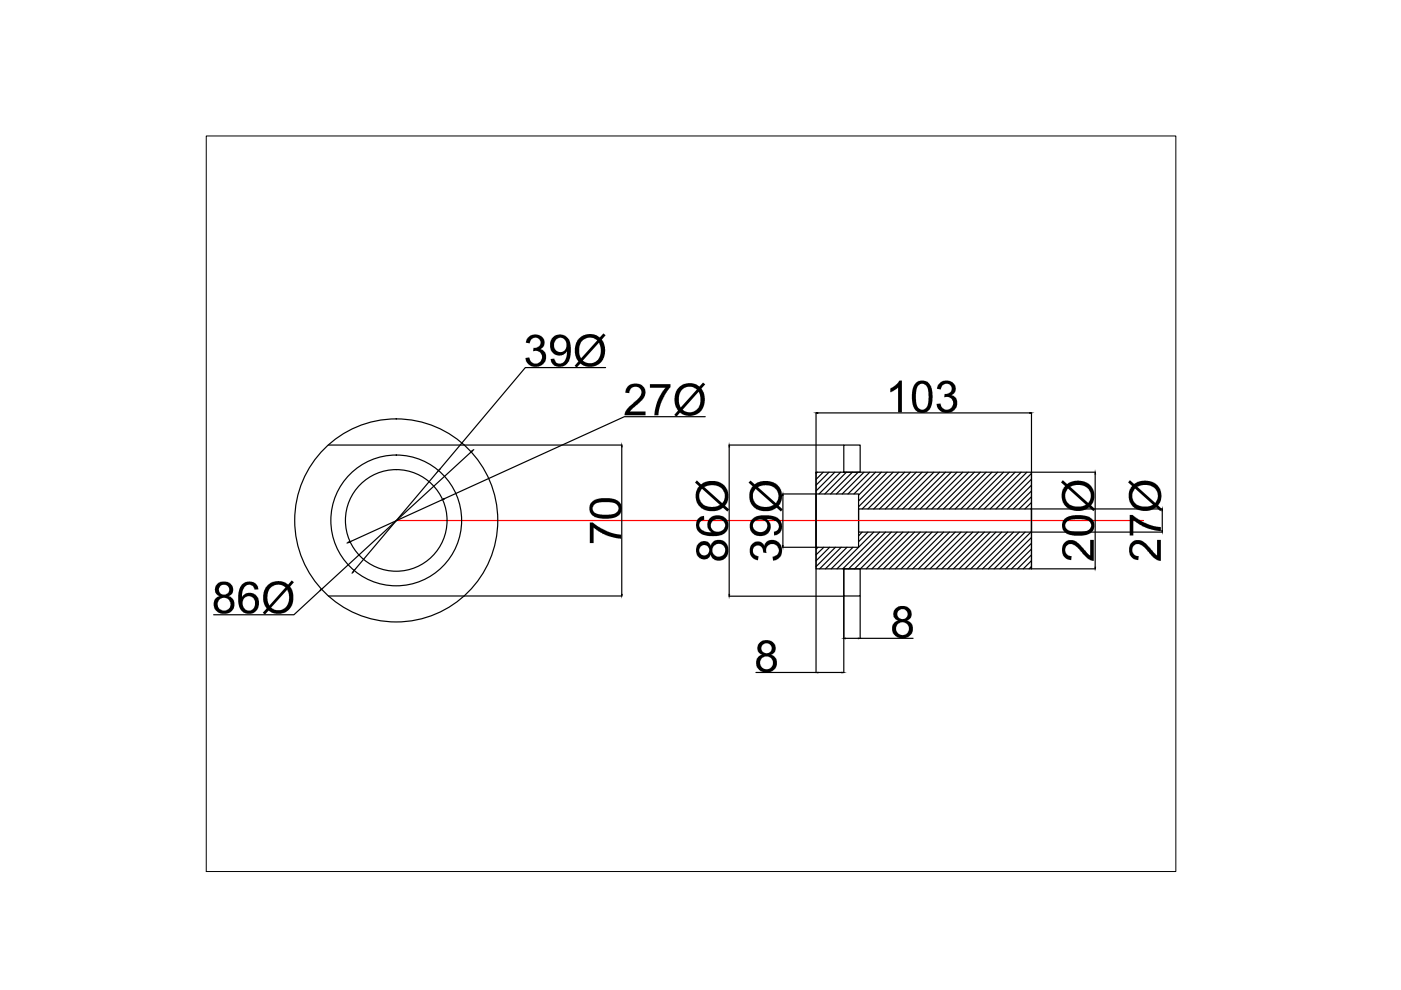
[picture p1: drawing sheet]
<svg xmlns="http://www.w3.org/2000/svg" width="297mm" height="210mm" viewBox="0 0 297 210" stroke-linecap="round" stroke-linejoin="round" font-family="sans-serif">
<!-- layer: 0 -->
<g fill="none" stroke="#000" stroke-width=".25">
<path d="M128.4 77.9h-17l-18.2 21.6M69.6 94.4h62.3M93 99.8l-17.9 21.1M99.9 95.8l-31.7 29.1M100.5 95.3l-.3 .2M131.8 94.7v31.3M149.5 88.3h-17.1l-38.2 17.4M154.6 94.4h24.3M154.6 94.7v31.3M173 87.5v55.1M173.4 87.5h44.9M178.9 94.4h3.5v5.7h-3.5z"/>
<path d="M218.7 87.5v33.1h13.5M73.9 115l-.3 .1M93.9 105.9l-19.6 9M165.9 116h7.1M165.9 104.7h7.1M166 105.1v10.6M173 100.1h45.7v20.5h-45.7zM173 104.7h9v11.3h-9zM173.3 100.1l-.3 .3M173.4 116l-.4 .4M174.5 100.1l-1.5 1.5M174.7 116l-1.7 1.6"/>
<path d="M175.8 100.1l-2.8 2.8M175.9 116l-2.9 2.9M177 100.1l-4 4M177.1 116l-4.1 4.1M178.2 100.1l-4.5 4.6M178.4 116l-4.6 4.6M179.5 100.1l-4.6 4.6M179.6 116l-4.6 4.6M180.7 100.1l-4.6 4.6M180.8 116l-4.6 4.6M181.9 100.1l-4.6 4.6M182 107.9h36.7v4.9h-36.7z"/>
<path d="M182.8 112.8l-.8 .8M183.2 100.1l-4.6 4.6M184 112.8l-2 2.1M184.4 100.1l-4.6 4.6M185.3 112.8l-7.8 7.8M185.6 100.1l-4.5 4.6M186.5 112.8l-7.8 7.8M186.9 100.1l-4.9 4.9M187.7 112.8l-7.8 7.8M188.1 100.1l-6.1 6.1M189 112.8l-7.8 7.8M189.4 100.1l-7.4 7.3"/>
<path d="M190.2 112.8l-7.8 7.8M190.6 100.1l-7.8 7.8M191.4 112.8l-7.8 7.8M191.8 100.1l-7.8 7.8M192.7 112.8l-7.8 7.8M193 100.1l-7.7 7.8M193.9 112.8l-7.8 7.8M194.3 100.1l-7.8 7.8M195.1 112.8l-7.8 7.8M195.5 100.1l-7.8 7.8M196.4 112.8l-7.8 7.8M196.7 100.1l-7.8 7.8"/>
<path d="M197.6 112.8l-7.8 7.8M198 100.1l-7.8 7.8M198.8 112.8l-7.7 7.8M199.2 100.1l-7.8 7.8M200.1 112.8l-7.8 7.8M200.4 100.1l-7.7 7.8M201.3 112.8l-7.8 7.8M201.7 100.1l-7.8 7.8M202.5 112.8l-7.8 7.8M202.9 100.1l-7.8 7.8M203.8 112.8l-7.8 7.8M204.1 100.1l-7.8 7.8"/>
<path d="M205 112.8l-7.8 7.8M205.4 100.1l-7.8 7.8M206.2 112.8l-7.7 7.8M206.6 100.1l-7.8 7.8M207.5 112.8l-7.8 7.8M207.9 100.1l-7.9 7.8M208.7 112.8l-7.8 7.8M209.1 100.1l-7.8 7.8M209.9 112.8l-7.8 7.8M210.3 100.1l-7.8 7.8M211.2 112.8l-7.8 7.8M211.5 100.1l-7.7 7.8"/>
<path d="M212.4 112.8l-7.8 7.8M212.8 100.1l-7.8 7.8M213.7 112.8l-7.9 7.8M214 100.1l-7.8 7.8M214.9 112.8l-7.8 7.8M215.2 100.1l-7.8 7.8M216.1 112.8l-7.8 7.8M216.5 100.1l-7.8 7.8M217.3 112.8l-7.7 7.8M217.7 100.1l-7.8 7.8M218.6 112.8l-7.8 7.8M218.7 100.4l-7.5 7.5"/>
<path d="M218.7 101.6l-6.3 6.3M218.7 102.9l-5.1 5M218.7 104.1l-3.9 3.8M218.7 105.3l-2.6 2.6M218.7 106.6l-1.4 1.3M218.7 107.8l-.1 .1M218.7 114l-6.7 6.6M218.7 115.2l-5.5 5.4M218.7 116.4l-4.2 4.2M218.7 117.6l-3 3M218.7 118.9l-1.7 1.7M218.7 100.1h13.5"/>
<path d="M218.7 112.8h27.8M218.7 107.9h27.8M232.2 100.5v19.8M246.4 108.3v4.2M67.9 125.2l-5.6 5.1h-17M69.6 126.4h62.3M74.9 121.2l-.3 .3M154.6 126.4h24.3M178.9 120.6h3.5v5.8h-3.5zM178.9 120.7v21.9M179.2 135.3h2.8M182.4 126.4v9"/>
<path d="M182.4 135.3h11.2M218.7 120.1l-.5 .5M160.3 142.6h12.7M173.4 142.6h5.1"/>
<circle cx="84" cy="110.3" r="21.5"/>
<circle cx="84" cy="110.3" r="10.8"/>
<circle cx="84" cy="110.3" r="13.9"/>
</g>
<path d="M84 110.4h158.4" fill="none" stroke="#f00" stroke-width=".25"/>
<g fill="#000" stroke="#000" stroke-width=".21">
<path d="M93.2 99.5l-.2 .3zM100.1 95.5l.1 .1-.3 .2zM131.8 94.4l.1 .3h-.1zM154.6 94.4l.1 .3h-.1zM173 87.5h.4v.1zM218.3 87.5h.4l-.4 .1zM73.9 114.9h.4l-.3 .2zM93.9 105.9l.2-.2 .1 .1zM165.9 115.7h.1v.3zM166 104.7v.4h-.1zM232.2 100.1l.1 .4h-.1zM246.3 112.5h.2l-.1 .3z"/>
<path d="M246.4 107.9l.1 .4h-.2zM67.9 125.1l.3-.2-.3 .3zM75.1 120.9l-.2 .4-.1-.1zM131.8 126h.1l-.1 .4zM154.6 126h.1l-.1 .4zM178.9 135.3h.3v.1zM182 135.3h.4l-.4 .1zM232.2 120.3h.1l-.1 .3zM173 142.6l.4-.1v.2zM178.5 142.5l.4 .1-.4 .1z"/>
</g>
<g fill="#000">
<path d="M111.9 71.6l.5-.4 .6-.2 .7-.1 .8 .3a1.59 1.59 0 0 1 .9 1.4 1.59 1.59 0 0 1-.8 1.4l.2 .1a1.94 1.94 0 0 1 1 2 1.94 1.94 0 0 1-1.6 1.6h-1.3l-.8-.4-.4-.5-.3-.9 .8-.1 .1 .2a1.35 1.35 0 0 0 1.7 1 1.35 1.35 0 0 0 .8-1.8 1.35 1.35 0 0 0-1.8-.7l.1-.8a1.13 1.13 0 0 0 1.5-.8 1.13 1.13 0 0 0-.9-1.3 1.13 1.13 0 0 0-1.3 1l-.1 .2-.8-.2zM133.1 81.9l.9-.5 1-.1 .8 .2 .7 .5 .4 1.1-.2 .9-.7 1-2.4 2.2h3.3v.9h-4.5l.1-.5 .6-1.1 2.5-2.3a1.28 1.28 0 0 0-.4-2.1 1.28 1.28 0 0 0-1.8 1.3l-.8-.1 .1-.6zM137.8 81.4h4.4v.7l-1.2 1.6-.9 1.8-.5 2.6h-.9l.3-1.7 .4-1.5 .6-1.2 1.1-1.5h-3.3zM188.8 82.4l1.1-.7 .8-1h.5v6.7h-.8v-5.2l-1.6 1zM199.2 81.3l.9-.6 1.3 .1a1.58 1.58 0 0 1 1.2 1.4 1.58 1.58 0 0 1-.9 1.6l.2 .1a1.88 1.88 0 0 1 .2 3.3l-1.1 .3h-.8l-.7-.3-.6-.5-.4-1.1h.9a1.35 1.35 0 0 0 1.6 1.2 1.35 1.35 0 0 0 1-1.7 1.35 1.35 0 0 0-1.8-.9l.2-.7a1.13 1.13 0 0 0 1.4-.9 1.13 1.13 0 0 0-1-1.3 1.13 1.13 0 0 0-1.3 1v.3l-.9-.2zM125.1 110.8h.6l1.2 .9 1.9 1 1.5 .5 1.4 .2v.8l-1.7-.2-1.3-.5-1.4-.6-1.4-1.1v3.3h-.8zM159.4 115.4l.2-.2a1.49 1.49 0 0 1 2.5 .5 1.87 1.87 0 0 1 1.6-1.2 1.87 1.87 0 0 1 1.8 .9l.3 .8v.7l-.4 1.2-.5 .4-1 .4-.1-.9a1.35 1.35 0 0 0 1.3-1.6 1.35 1.35 0 0 0-1.8-1 1.35 1.35 0 0 0-.8 1.9l-.7-.2v-.1a1.14 1.14 0 0 0-1-1.3 1.14 1.14 0 0 0-1.3 1 1.14 1.14 0 0 0 1.2 1.2l.1 .1-.1 .8h-.1l-1-.5-.6-.8v-1.1zM225.8 115l.8-.5 1.3 .2 .9 .6 1.7 1.9 .6 .6v-3.3h.8v4.4l-.5-.1-.8-.4-2.5-2.6a1.28 1.28 0 0 0-2.2 .3 1.28 1.28 0 0 0 1.3 1.8l-.1 .8h-.2l-.9-.3-.7-.8-.1-.7v-.9zM239.5 109.2h.7l1.5 1.1 1.6 .8 1.3 .4 1.5 .3v.8l-1.4-.2-1.5-.4-1.6-.8-1.3-1v3.3h-.8zM240 115l.8-.5 1.3 .1 .7 .5 2.5 2.7v-3.3h.8v4.4h-.4l-1-.6-2.4-2.5a1.28 1.28 0 0 0-2.2 .3 1.28 1.28 0 0 0 1.3 1.8l-.1 .8h-.2l-.9-.3-.7-.9-.1-1.3 .2-.8z"/>
<path d="M117.3 71.5l1-.5h1l1.1 .7 .5 1 .1 2-.3 1.7-.8 1-.7 .3-.7 .1a1.74 1.74 0 0 1-1.7-1.7l.7-.1a1.26 1.26 0 0 0 1.3 1.1 1.26 1.26 0 0 0 1.2-1.2l.2-1.4-.1 .1a2.01 2.01 0 0 1-2.5 .5 2.01 2.01 0 0 1-1-2.3l.2-.5zM118.1 71.8l-.1 .1a1.47 1.47 0 0 0-.4 2.1 1.47 1.47 0 0 0 2 .4 1.54 1.54 0 0 0 .5-1.8 1.54 1.54 0 0 0-1.7-.9z"/>
<path d="M122.7 71.8l.7-.6 1.1-.3 1.6 .1 1 .5 .8-.8 .5 .4-.8 .9 .5 .8 .2 1.7-.2 1.3-.8 1.2-.5 .3-1.3 .5-1.3-.1-1.1-.6-.8 .8-.5-.3 .8-1-.6-1.1-.1-1.7 .2-1zM123.6 72.1l-.5 .6-.3 1 .1 1.4 .3 .9 3.4-3.8-.7-.5-.6-.1h-.8zM127 72.6l-3.4 3.9h.1l.8 .5h1l.8-.3 .4-.4 .5-.8 .2-.8-.1-1z"/>
<path d="M143.9 82.2l1.2-.8 .8-.2 1.5 .2 .9 .6 .8-.9 .4 .4-.8 .9 .7 1.3v1.9l-.5 1.2-.7 .7-.9 .5-.7 .2-1.5-.2-.9-.5-.8 .8-.4-.3 .8-1-.6-1-.2-1.6 .3-1.3zM144.7 82.5l-.6 .9-.2 .8 .1 1.3 .3 .9 3.4-3.8-1.1-.6-1.1 .1zM148.1 83.1l-3.4 3.8 .8 .4 1 .1 1.1-.4 .4-.5 .5-1.3v-1.2z"/>
<path d="M194 81.4l.9-.6h1.2a2.68 2.68 0 0 1 1.6 2.7v1.5l-.5 1.6a2.07 2.07 0 0 1-2.4 .8 2.07 2.07 0 0 1-1.4-2.1v-2.5zM194.9 81.6l-.5 .7-.2 1.3v1.6l.2 .8a1.19 1.19 0 0 0 1.4 .8 1.19 1.19 0 0 0 1-1.3l.1-1.5-.3-1.8a1.18 1.18 0 0 0-1.7-.6z"/>
<path d="M125.4 106.5l.9-.6 1.2-.3 2.1 .1 .7 .1 .8 .5a2.07 2.07 0 0 1 .5 2.4 2.07 2.07 0 0 1-2.1 1.2h-2.4l-.8-.2-.7-.4-.6-1.2v-.9zM126.1 106.9a1.24 1.24 0 0 0-.3 1.4 1.24 1.24 0 0 0 1.3 .8h1.9l1.4-.3a1.19 1.19 0 0 0 .7-1.3 1.19 1.19 0 0 0-1.2-.9l-2.3-.1-.9 .1z"/>
<path d="M147.7 101.9l.9 .8 .8-.5 .7-.2h1.5l1.2 .4 .9 .6 .6 1.1 .1 .7-.1 1.4-.6 1 .9 .8-.4 .5-.9-.8-1.5 .6h-1.7l-1-.3-1-.8-.4-.8-.2-.9 .1-1.4 .6-1-.8-.8zM148.8 103.6l-.5 .9v1l.2 .8 .6 .7 .7 .3 .9 .2 .9-.1 1.1-.3zM149.3 103.3l3.8 3.4 .1-.1 .3-.6 .2-1.2-.4-.8-.4-.6-.6-.3-1-.2-1.1 .1z"/>
<path d="M148.1 109.9l.7-.4 .5-.1v.8a1.24 1.24 0 0 0-1.1 1.2 1.24 1.24 0 0 0 1.2 1.2l1.5 .3-.4-.4a2.05 2.05 0 0 1-.1-2.6 2.05 2.05 0 0 1 2.6-.5l.5 .2 .5 .5a2.29 2.29 0 0 1 .1 2.5 2.29 2.29 0 0 1-2.3 1.1l-1.8-.1-.9-.2-.9-.5-.5-.7-.1-.7 .1-.9zM151.1 110.4a1.46 1.46 0 0 0 .2 2.1 1.46 1.46 0 0 0 2-.2 1.35 1.35 0 0 0 .2-1.7 1.35 1.35 0 0 0-1.6-.5z"/>
<path d="M148 115.4l.4-.4a1.47 1.47 0 0 1 2.3 .7l.1-.3a2 2 0 0 1 2.6-.7 2 2 0 0 1 1 2.4l-.3 .9-.6 .6-.8 .3-1-.1a1.73 1.73 0 0 1-1-1.2 1.63 1.63 0 0 1-2 .9 1.63 1.63 0 0 1-1.1-1.9zM148.2 116.7a1.1 1.1 0 0 0 2.2 0 1.1 1.1 0 0 0-2.2 0zM151 116.6a1.4 1.4 0 0 0 2.8 0 1.4 1.4 0 0 0-2.8 0z"/>
<path d="M158.7 102.3l.4-.4 .9 .8 1.3-.6 1.5-.1 1.1 .2 .9 .6 .6 .7 .4 1.2-.1 1.3-.6 1.2 .8 .8-.3 .5-.9-.8-1.5 .6-1.4 .1-1.2-.4-.8-.5-.6-.8-.3-1.1 .1-1.4 .6-1.1zM160.2 103.6l-.5 .8-.1 1.1 .4 1 .4 .4 .8 .5 .8 .1 1.2-.1 .8-.3zM160.7 103.3l3.8 3.4 .5-1 .1-.7-.4-1-.5-.6-.7-.4-1.1-.1-.9 .1z"/>
<path d="M159.4 110.2l.4-.4 1-.5h2.9l1.4 .7 .5 .7 .2 .6a1.79 1.79 0 0 1-1.7 2.2v-.8a1.26 1.26 0 0 0 1-1.3 1.26 1.26 0 0 0-1.3-1.2l-1.3-.1 .4 .3 .5 .8v.7l-.2 .6-.5 .7-.5 .3-1.2 .2-1.1-.4-.8-.8-.1-1.3zM160.1 110.5a1.44 1.44 0 0 0-.1 1.8 1.44 1.44 0 0 0 1.8 .4 1.38 1.38 0 0 0 .7-1.8 1.38 1.38 0 0 0-1.9-.7z"/>
<path d="M225.3 101.8l.9 .8 1.2-.5 1.4-.2 1.2 .3 1.2 .7 .7 1.1 .1 .7-.1 1.4-.6 1 .9 .9-.4 .4-.9-.8-1.3 .6-1.8 .1-1-.3-1-.7-.5-1-.2-.8 .1-1.4 .6-1-.8-.8zM226.4 103.6l-.5 .8-.1 1 .3 .9 .6 .6 1.3 .5h1.4l.9-.4zM226.9 103.2l3.8 3.4h.1l.3-.6 .2-1.1-.2-.8-.6-.7-.7-.4-.8-.2-1.1 .1z"/>
<path d="M225.6 110.2l.7-.6 1.2-.3h2.6l1 .4 .6 .5 .2 .5 .1 .8a2.34 2.34 0 0 1-2.6 2.1l-2.4-.1-1.3-.7-.4-.6-.1-.6 .1-.9zM226.2 110.6a1.24 1.24 0 0 0-.2 1.4 1.24 1.24 0 0 0 1.3 .6l2.1 .1 1.3-.3a1.22 1.22 0 0 0 .5-1.5 1.22 1.22 0 0 0-1.4-.7l-2.3-.1z"/>
<path d="M239.6 101.8l.9 .8 .8-.4 .8-.3 1.5 .1 1.2 .4 .7 .6 .5 .9 .3 1-.2 1.2-.6 1 .9 .9-.4 .4-.9-.8-1.3 .6-1.8 .1-1.2-.4-.7-.6-.6-1-.2-.7 .1-1.4 .6-1.2-.8-.7zM240.7 103.6l-.6 1.2 .1 1 .4 .9 .6 .4 1 .3h1.4l.9-.4zM241.1 103.2l3.8 3.4 .5-.8 .1-.9-.1-.6-.7-.9-.7-.4-.8-.2-1.1 .1z"/>
<path d="M45.9 124l.3-.3a1.91 1.91 0 0 1 2.3-.2 1.91 1.91 0 0 1 .8 2.2l-.7 .7a1.97 1.97 0 0 1 1 2.5 1.97 1.97 0 0 1-2.4 1.2l-.6-.1-.6-.4a1.82 1.82 0 0 1-.7-1.8 1.82 1.82 0 0 1 1.3-1.4 1.51 1.51 0 0 1-.7-2.4zM46.4 125a1.1 1.1 0 0 0 2.2 0 1.1 1.1 0 0 0-2.2 0zM46.1 128.1a1.4 1.4 0 0 0 2.8 0 1.4 1.4 0 0 0-2.8 0z"/>
<path d="M51.3 123.9l1.2-.6 1.1 .1 .7 .4 .4 .8 .1 .4h-.8a1.26 1.26 0 0 0-1.4-1 1.26 1.26 0 0 0-1.1 1.2l-.2 1.4 .4-.4a2.08 2.08 0 0 1 2.6 0 2.08 2.08 0 0 1 .5 2.6l-.6 .8-1 .5-1.3-.1-.9-.8-.5-1.2v-1.9l.3-1.3zM51.9 126.7l-.4 .7v.8a1.33 1.33 0 0 0 1.6 1.2 1.33 1.33 0 0 0 1-1.7 1.31 1.31 0 0 0-.8-1.2 1.31 1.31 0 0 0-1.4 .2z"/>
<path d="M56.7 124.1l.9-.6 .9-.3 1.4 .1 1.2 .7 .7-.9 .5 .3-.8 1 .6 1.4v1.8l-.3 1-.8 .9-1.5 .6-1.6-.1-1-.5-.7 .8-.5-.4 .8-.9-.6-1.1-.1-1.7 .2-1zM57.6 124.4l-.5 .6-.4 1v1.3l.4 1.1 3.4-3.9-.6-.4-.8-.1-.9 .1zM60.9 125l-3.4 3.8 .1 .1 .7 .4 1.1 .1 1.2-.7 .5-.7 .2-1v-1z"/>
<path d="M161.2 136.1l.7-.3h1.3a1.54 1.54 0 0 1 1.3 1.4 1.54 1.54 0 0 1-1.1 1.6 1.99 1.99 0 0 1 1.2 2.6 1.99 1.99 0 0 1-2.5 1.1l-.9-.3-.6-.6-.3-.8 .1-.9a1.73 1.73 0 0 1 1.2-1.1 1.52 1.52 0 0 1-.4-2.7zM161.4 137.5a1.1 1.1 0 0 0 2.2 0 1.1 1.1 0 0 0-2.2 0zM161.2 140.6a1.37 1.37 0 0 0 2.7 0 1.37 1.37 0 0 0-2.7 0z"/>
<path d="M189.8 129.1l.5-.4 .7-.2 1.2 .2a1.55 1.55 0 0 1 1.1 1.4 1.55 1.55 0 0 1-1 1.5 1.96 1.96 0 0 1 1.1 2.4 1.96 1.96 0 0 1-2.3 1.3l-.6-.1-.7-.4-.4-.6-.3-.7a1.72 1.72 0 0 1 1.3-1.9 1.51 1.51 0 0 1-.6-2.5zM190.2 130.2a1.1 1.1 0 0 0 2.2 0 1.1 1.1 0 0 0-2.2 0zM190 133.3a1.37 1.37 0 0 0 2.7 0 1.37 1.37 0 0 0-2.7 0z"/>
</g>
<path d="M43.7 28.8h205.6v156h-205.6z" fill="none" stroke="#000" stroke-width=".21"/>
</svg>
